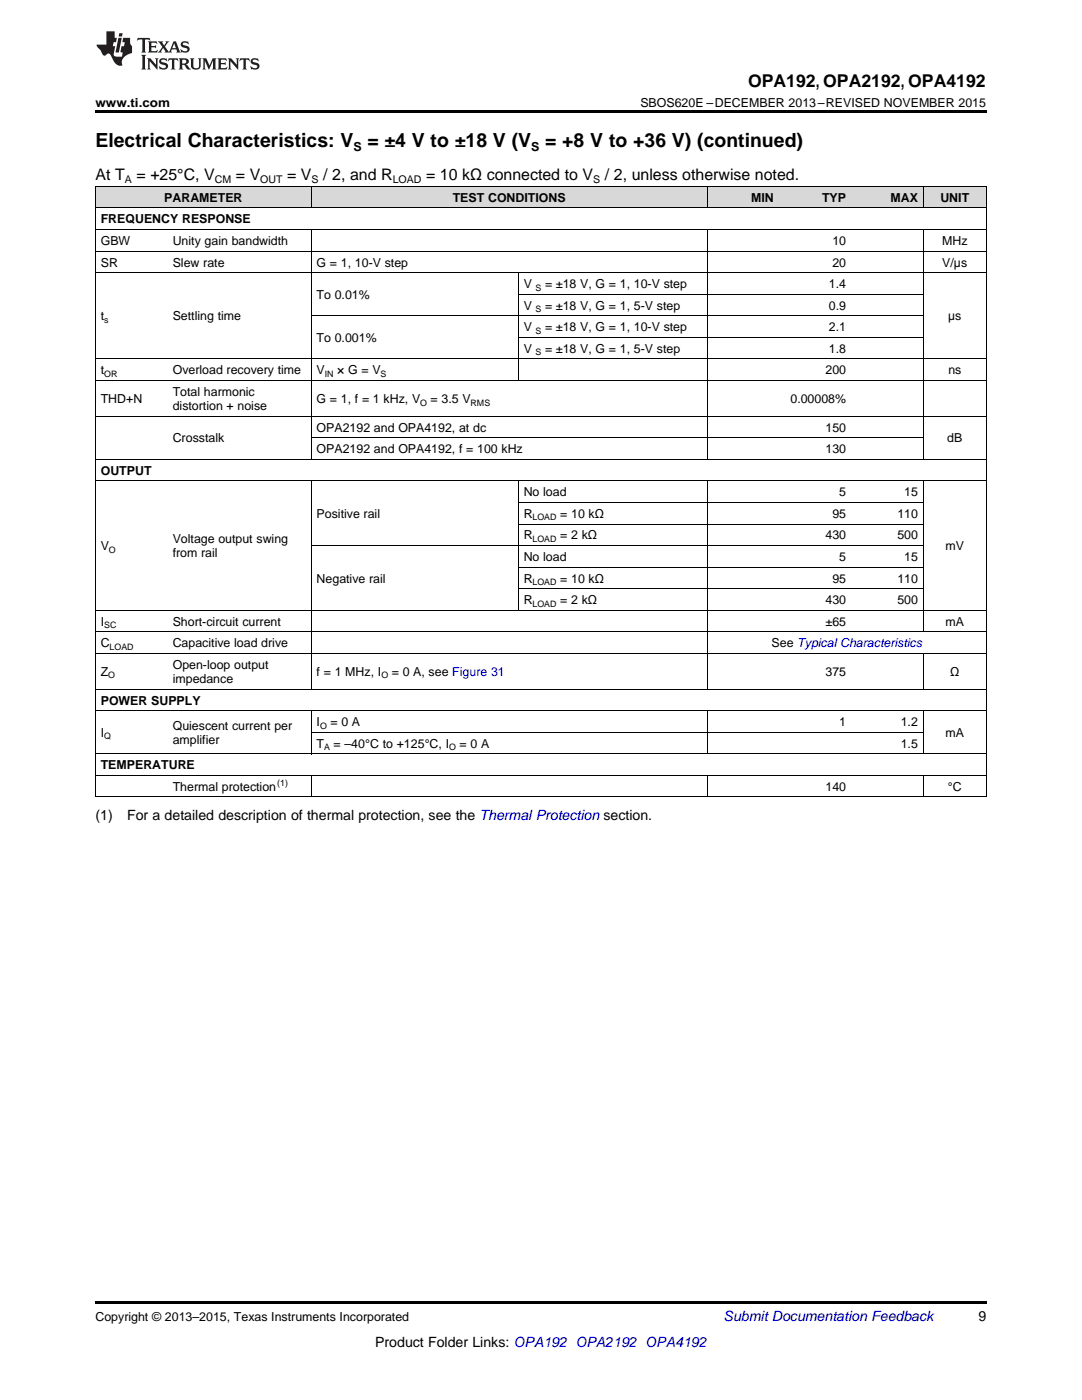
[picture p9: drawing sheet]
<svg xmlns="http://www.w3.org/2000/svg" width="216mm" height="279mm" viewBox="0 0 216 279" stroke-linecap="round" stroke-linejoin="round" font-family="sans-serif">
<defs><g id="words">
<g font-size="3.9">
<text x="19" y="29.3">Electrical Characteristics: V</text>
<text x="73.3" y="29.3">= ±4 V to ±18 V (V</text>
<text x="108.8" y="29.3">= +8 V to +36 V) (continued)</text>
</g>
<text font-size="3.5" x="149.3" y="17.3">OPA192, OPA2192, OPA4192</text>
<g font-size="3.2">
<text x="19" y="36">At T</text>
<text x="27.2" y="36">= +25°C, V</text>
<text x="47.1" y="36">= V</text>
<text x="57.3" y="36">= V</text>
<text x="64.5" y="36">/ 2, and R</text>
<text x="85" y="36">= 10 kΩ connected to V</text>
<text x="120.7" y="36">/ 2, unless otherwise noted.</text>
</g>
<g font-size="2.8">
<text x="19" y="163.7">(1)</text>
<text x="25.4" y="163.7">For a detailed description of thermal protection, see the Thermal Protection section.</text>
<text x="195.3" y="263.6">9</text>
<text x="74.9" y="268.9">Product Folder Links: OPA192 OPA2192 OPA4192</text>
</g>
<text font-size="2.8" fill="#0000c8" x="144.4" y="263.6">Submit Documentation Feedback</text>
<g font-size="2.5">
<text x="19" y="21.4">www.ti.com</text>
<text x="127.8" y="21.4">SBOS620E –DECEMBER 2013–REVISED NOVEMBER 2015</text>
<text x="70.5" y="30.1">S</text>
<text x="106" y="30.1">S</text>
<text x="32.8" y="40.3">PARAMETER</text>
<text x="90.3" y="40.3">TEST CONDITIONS</text>
<text x="149.9" y="40.3">MIN</text>
<text x="164" y="40.3">TYP</text>
<text x="177.7" y="40.3">MAX</text>
<text x="187.6" y="40.3">UNIT</text>
<text x="20.1" y="44.6">FREQUENCY RESPONSE</text>
<text x="20.1" y="48.9">GBW</text>
<text x="20.1" y="53.2">SR</text>
<text x="34.5" y="48.9">Unity gain bandwidth</text>
<text x="34.5" y="53.2">Slew rate</text>
<text x="63.2" y="53.2">G = 1, 10-V step</text>
<text x="166.1" y="48.9">10</text>
<text x="166.1" y="53.2">20</text>
<text x="188" y="48.9">MHz</text>
<text x="188" y="53.2">V/µs</text>
<text x="63.2" y="59.7">To 0.01%</text>
<text x="104.5" y="57.5">V</text>
<text x="108.8" y="57.5">= ±18 V, G = 1, 10-V step</text>
<text x="165.4" y="57.5">1.4</text>
<text x="20.1" y="64">t</text>
<text x="34.5" y="64">Settling time</text>
<text x="104.5" y="61.8">V</text>
<text x="108.8" y="61.8">= ±18 V, G = 1, 5-V step</text>
<text x="165.4" y="61.8">0.9</text>
<text x="189.2" y="64">µs</text>
<text x="63.2" y="68.3">To 0.001%</text>
<text x="104.5" y="66.1">V</text>
<text x="104.5" y="70.4">V</text>
<text x="108.8" y="66.1">= ±18 V, G = 1, 10-V step</text>
<text x="108.8" y="70.4">= ±18 V, G = 1, 5-V step</text>
<text x="165.4" y="66.1">2.1</text>
<text x="165.4" y="70.4">1.8</text>
<text x="20.1" y="74.7">t</text>
<text x="34.5" y="74.7">Overload recovery time</text>
<text x="63.2" y="74.7">V</text>
<text x="67.3" y="74.7">× G = V</text>
<text x="164.7" y="74.7">200</text>
<text x="189.2" y="74.7">ns</text>
<text x="20.1" y="80.4">THD+N</text>
<text x="34.5" y="79">Total harmonic</text>
<text x="34.5" y="81.8">distortion + noise</text>
<text x="63.2" y="80.4">G = 1, f = 1 kHz, V</text>
<text x="85.9" y="80.4">= 3.5 V</text>
<text x="157.7" y="80.4">0.00008%</text>
<text x="34.5" y="88.3">Crosstalk</text>
<text x="63.2" y="86.1">OPA2192 and OPA4192, at dc</text>
<text x="164.7" y="86.1">150</text>
<text x="189" y="88.3">dB</text>
<text x="20.1" y="94.8">OUTPUT</text>
<text x="63.2" y="90.5">OPA2192 and OPA4192, f = 100 kHz</text>
<text x="164.7" y="90.5">130</text>
<text x="104.5" y="99.1">No load</text>
<text x="167.5" y="99.1">5</text>
<text x="180.4" y="99.1">15</text>
<text x="63.2" y="103.4">Positive rail</text>
<text x="104.5" y="103.4">R</text>
<text x="104.5" y="107.7">R</text>
<text x="111.8" y="103.4">= 10 kΩ</text>
<text x="111.8" y="107.7">= 2 kΩ</text>
<text x="164.7" y="107.7">430</text>
<text x="166.1" y="103.4">95</text>
<text x="179.1" y="103.4">110</text>
<text x="179.1" y="107.7">500</text>
<text x="20.1" y="109.8">V</text>
<text x="34.5" y="108.4">Voltage output swing</text>
<text x="34.5" y="111.2">from rail</text>
<text x="104.5" y="112">No load</text>
<text x="167.5" y="112">5</text>
<text x="180.4" y="112">15</text>
<text x="188.7" y="109.8">mV</text>
<text x="63.2" y="116.3">Negative rail</text>
<text x="104.5" y="116.3">R</text>
<text x="111.8" y="116.3">= 10 kΩ</text>
<text x="166.1" y="116.3">95</text>
<text x="179.1" y="116.3">110</text>
<text x="20.1" y="124.9">I</text>
<text x="34.5" y="124.9">Short-circuit current</text>
<text x="104.5" y="120.6">R</text>
<text x="111.8" y="120.6">= 2 kΩ</text>
<text x="164.7" y="120.6">430</text>
<text x="164.7" y="124.9">±65</text>
<text x="179.1" y="120.6">500</text>
<text x="188.7" y="124.9">mA</text>
<text x="20.1" y="129.2">C</text>
<text x="34.5" y="129.2">Capacitive load drive</text>
<text x="154" y="129.2">See Typical Characteristics</text>
<text x="20.1" y="134.9">Z</text>
<text x="34.5" y="133.5">Open-loop output</text>
<text x="34.5" y="136.3">impedance</text>
<text x="63.2" y="134.9">f = 1 MHz, I</text>
<text x="78.2" y="134.9">= 0 A, see Figure 31</text>
<text x="164.7" y="134.9">375</text>
<text x="189.6" y="134.9">Ω</text>
<text x="20.1" y="140.6">POWER SUPPLY</text>
<text x="20.1" y="147.1">I</text>
<text x="34.5" y="145.7">Quiescent current per</text>
<text x="34.5" y="148.5">amplifier</text>
<text x="63.2" y="144.9">I</text>
<text x="63.2" y="149.2">T</text>
<text x="65.9" y="144.9">= 0 A</text>
<text x="66.6" y="149.2">= –40°C to +125°C, I</text>
<text x="91.7" y="149.2">= 0 A</text>
<text x="167.5" y="144.9">1</text>
<text x="179.7" y="144.9">1.2</text>
<text x="179.7" y="149.2">1.5</text>
<text x="188.7" y="147.1">mA</text>
<text x="20.1" y="153.5">TEMPERATURE</text>
<text x="34.5" y="157.8">Thermal protection</text>
<text x="164.7" y="157.8">140</text>
<text x="189.1" y="157.8">°C</text>
<text x="19" y="263.6">Copyright © 2013–2015, Texas Instruments Incorporated</text>
</g>
<g font-size="2.1">
<text x="24.9" y="36.6">A</text>
<text x="42.9" y="36.6">CM</text>
<text x="51.9" y="36.6">OUT</text>
<text x="62.2" y="36.6">S</text>
<text x="78.4" y="36.6">LOAD</text>
<text x="118.4" y="36.6">S</text>
</g>
<g font-size="1.8">
<text x="106.9" y="58">S</text>
<text x="20.8" y="64.5">s</text>
<text x="106.9" y="62.3">S</text>
<text x="106.9" y="66.6">S</text>
<text x="106.9" y="70.9">S</text>
<text x="20.8" y="75.2">OR</text>
<text x="64.8" y="75.2">IN</text>
<text x="76" y="75.2">S</text>
<text x="83.9" y="80.9">O</text>
<text x="93.9" y="80.9">RMS</text>
<text x="106.3" y="103.9">LOAD</text>
<text x="21.7" y="110.3">O</text>
<text x="106.3" y="108.2">LOAD</text>
<text x="106.3" y="116.8">LOAD</text>
<text x="20.8" y="125.4">SC</text>
<text x="106.3" y="121.1">LOAD</text>
<text x="21.9" y="129.7">LOAD</text>
<text x="21.6" y="135.4">O</text>
<text x="76.1" y="135.4">O</text>
<text x="20.8" y="147.6">Q</text>
<text x="63.9" y="145.4">O</text>
<text x="64.7" y="149.7">A</text>
<text x="89.6" y="149.7">O</text>
<text x="55.3" y="156.8">(1)</text>
</g>
</g></defs>
<g fill="#d8d8d8">
<path d="M19 37.3h14.4v4.3h-14.4z"/>
<path d="M33.4 37.3h28.7v4.3h-28.7z"/>
<path d="M62.1 37.3h41.3v4.3h-41.3z"/>
<path d="M103.4 37.3h37.7v4.3h-37.7z"/>
<path d="M141.1 37.3h14.4v4.3h-14.4z"/>
<path d="M155.5 37.3h14.4v4.3h-14.4z"/>
<path d="M169.9 37.3h14.4v4.3h-14.4z"/>
<path d="M184.3 37.3h12.5v4.3h-12.5z"/>
</g>
<path d="M19 22h177.8v.5h-177.8zM19 259.7h177.8v.5h-177.8z" fill="#000"/>
<g fill="none" stroke="#000" stroke-width=".2">
<path d="M19 37.2h177.8M19.1 37.2v121.9M62.1 37.2v4.4M141.1 37.2v4.4M184.2 37.2v4.4M196.8 37.2v121.9M19 54.4h177.8M19 50.1h177.8M19 45.8h177.8M19 41.5h177.8M62.1 45.9v45.8M103.4 54.5v21.5"/>
<path d="M103.4 58.7h80.9M141.1 45.9v45.8M184.2 45.9v45.8M19 75.9h177.8M19 71.6h177.8M62.1 63h122.2M103.4 67.3h80.9M19 96h177.8M19 91.7h177.8M19 83.1h177.8M62.1 96v41.6M62.1 87.4h122.2"/>
<path d="M103.4 96v25.8M141.1 96v41.6M184.2 96v30.2M62.1 108.9h122.2M103.4 117.5h80.9M103.4 113.2h80.9M103.4 104.6h80.9M103.4 100.3h80.9M19 137.5h177.8M19 130.4h177.8M19 126.1h177.8M19 121.8h177.8"/>
<path d="M184.2 130.5v7.1M19 159h177.8M19 154.7h177.8M19 150.4h177.8M19 141.8h177.8M62.1 141.9v8.6M62.1 154.8v4.3M62.1 146.1h122.2M141.1 141.9v8.6M141.1 154.8v4.3M184.2 141.9v8.6M184.2 154.8v4.3"/>
</g>
<g fill="#231f20">
<path d="M27.5 7.6l-.1 .5 .4-.2h.6v.1v2.1l-.2 .4h1l-.3-.4v-2.1l.1-.1h.5l.5 .2-.2-.5zM29.5 8.3l.2 .3v1.5l-.2 .4h1.8l.2-.6a1.04 1.04 0 0 1-1.3 .2v-.7h.6l.3 .2v-.6l-.3 .2h-.6v-.6l.8-.1 .4 .3-.2-.5zM31.5 8.3l.9 1.1-.9 1.1h.8l-.2-.2 .5-.7 .4 .7-.2 .2h1.5l-.1-.2 .1-.4h.9l.1 .4-.2 .2h1l-.3-.3-.7-1.9h-.5l-.9 2-.8-1 .9-1h-.8l.1 .3-.3 .5-.4-.6 .2-.2zM34.7 8.6l.4 1h-.7zM36.3 8.4a.63 .63 0 0 0-.2 .7 .63 .63 0 0 0 .6 .4l.6 .2 .1 .2a.75 .75 0 0 1-.7 .4 .75 .75 0 0 1-.6-.5l.1 .7 .1-.1a1.11 1.11 0 0 0 1.5-.6 1.13 1.13 0 0 0-1.2-.8l-.1-.4a1.04 1.04 0 0 1 1.2 .2l-.2-.5-.1 .1-.5-.2zM28.2 10.9l.2 .4v2.2l-.2 .4h1l-.3-.4v-2.2l.3-.4zM29.3 11.6l.3 .4v1.5l-.3 .4h.8l-.2-.4v-1.3l1.5 1.7v-1.9l.2-.4h-.7l.2 .4v.9l-1.1-1.3zM32 11.8a.62 .62 0 0 0-.2 .7 .62 .62 0 0 0 .6 .4l.6 .1 .1 .3a.76 .76 0 0 1-.7 .3 .76 .76 0 0 1-.6-.4l.1 .7 .1-.1a1.11 1.11 0 0 0 1.5-.6 1.13 1.13 0 0 0-1.2-.8l-.1-.4a1.04 1.04 0 0 1 1.2 .2l-.2-.6-.1 .1-.5-.1zM33.7 11.6l-.2 .6a.61 .61 0 0 1 .8-.3v1.6l-.2 .4h.9l-.2-.4v-1.6a.63 .63 0 0 1 .8 .3l-.2-.6zM35.6 11.6l.3 .4v1.5l-.3 .4h1l-.2-.2v-.8l.5 .2a.76 .76 0 0 0 1.2 .7l-1-1a.58 .58 0 0 0 .6-.5 .58 .58 0 0 0-.5-.6zM36.4 11.9h.1a.45 .45 0 0 1 .5 .1 .45 .45 0 0 1 .1 .5l-.7 .2zM37.9 11.6l.2 .2a2.17 2.17 0 0 0 .3 1.9 .99 .99 0 0 0 1.6-.6v-1.1l.2-.4h-.7l.2 .2a1.92 1.92 0 0 1-.2 1.8 .6 .6 0 0 1-.9-.5v-1.1l.2-.4zM40.4 11.6l.2 .4v1.5l-.2 .4h.7l-.2-.4v-1.4l.8 1.8 .8-1.8v1.4l-.2 .4h.9l-.2-.4v-1.5l.2-.4h-.8l-.6 1.5-.6-1.5zM43.4 11.6l.2 .4v1.5l-.2 .4h1.8l.2-.6a1.04 1.04 0 0 1-1.3 .1v-.6h.5l.4 .2v-.6l-.4 .2h-.5v-.7h.8l.3 .3-.1-.6zM45.5 11.6l.2 .4v1.5l-.2 .4h.7l-.2-.4v-1.3l1.5 1.7v-1.9l.2-.4h-.7l.2 .4v.9l-1.1-1.3zM47.9 11.6l-.1 .6a.61 .61 0 0 1 .8-.3v1.6l-.3 .4h1l-.3-.4 .1-1.6a.63 .63 0 0 1 .7 .3l-.1-.6zM50.2 11.8a.62 .62 0 0 0-.2 .7 .62 .62 0 0 0 .6 .4l.6 .1 .2 .3a.76 .76 0 0 1-.8 .3 .76 .76 0 0 1-.6-.4l.1 .7 .2-.1a1.11 1.11 0 0 0 1.5-.6 1.13 1.13 0 0 0-1.3-.8l-.1-.4a1.04 1.04 0 0 1 1.2 .2l-.1-.6-.2 .1-.5-.1z"/>
<path d="M21.2 6.3v2.6h-1.9l.1 .4 .7 .9a.91 .91 0 0 0 1 .8 .56 .56 0 0 1 .5-.3 .56 .56 0 0 1 .5 .3l.4 .8a1.53 1.53 0 0 0 1.9 1.2 1.54 1.54 0 0 1 1-2.1l.9-.3v-1.4a1.52 1.52 0 0 1-.3-1.6h-1.4l-.2 .8h.5l-.2 .8h-.4l-.2 1v.2l.4 .1-.2 .8a1.93 1.93 0 0 1-1.6-.3l.3-1.8h-.5l.2-.8h.4l.2-.8h-.4v-1.3zM23.6 7.6l-.6 2.9h.7l.6-2.9zM23.8 6.6l-.1 .7h.6l.2-.7z"/>
</g>
<use href="#words"/>
</svg>
